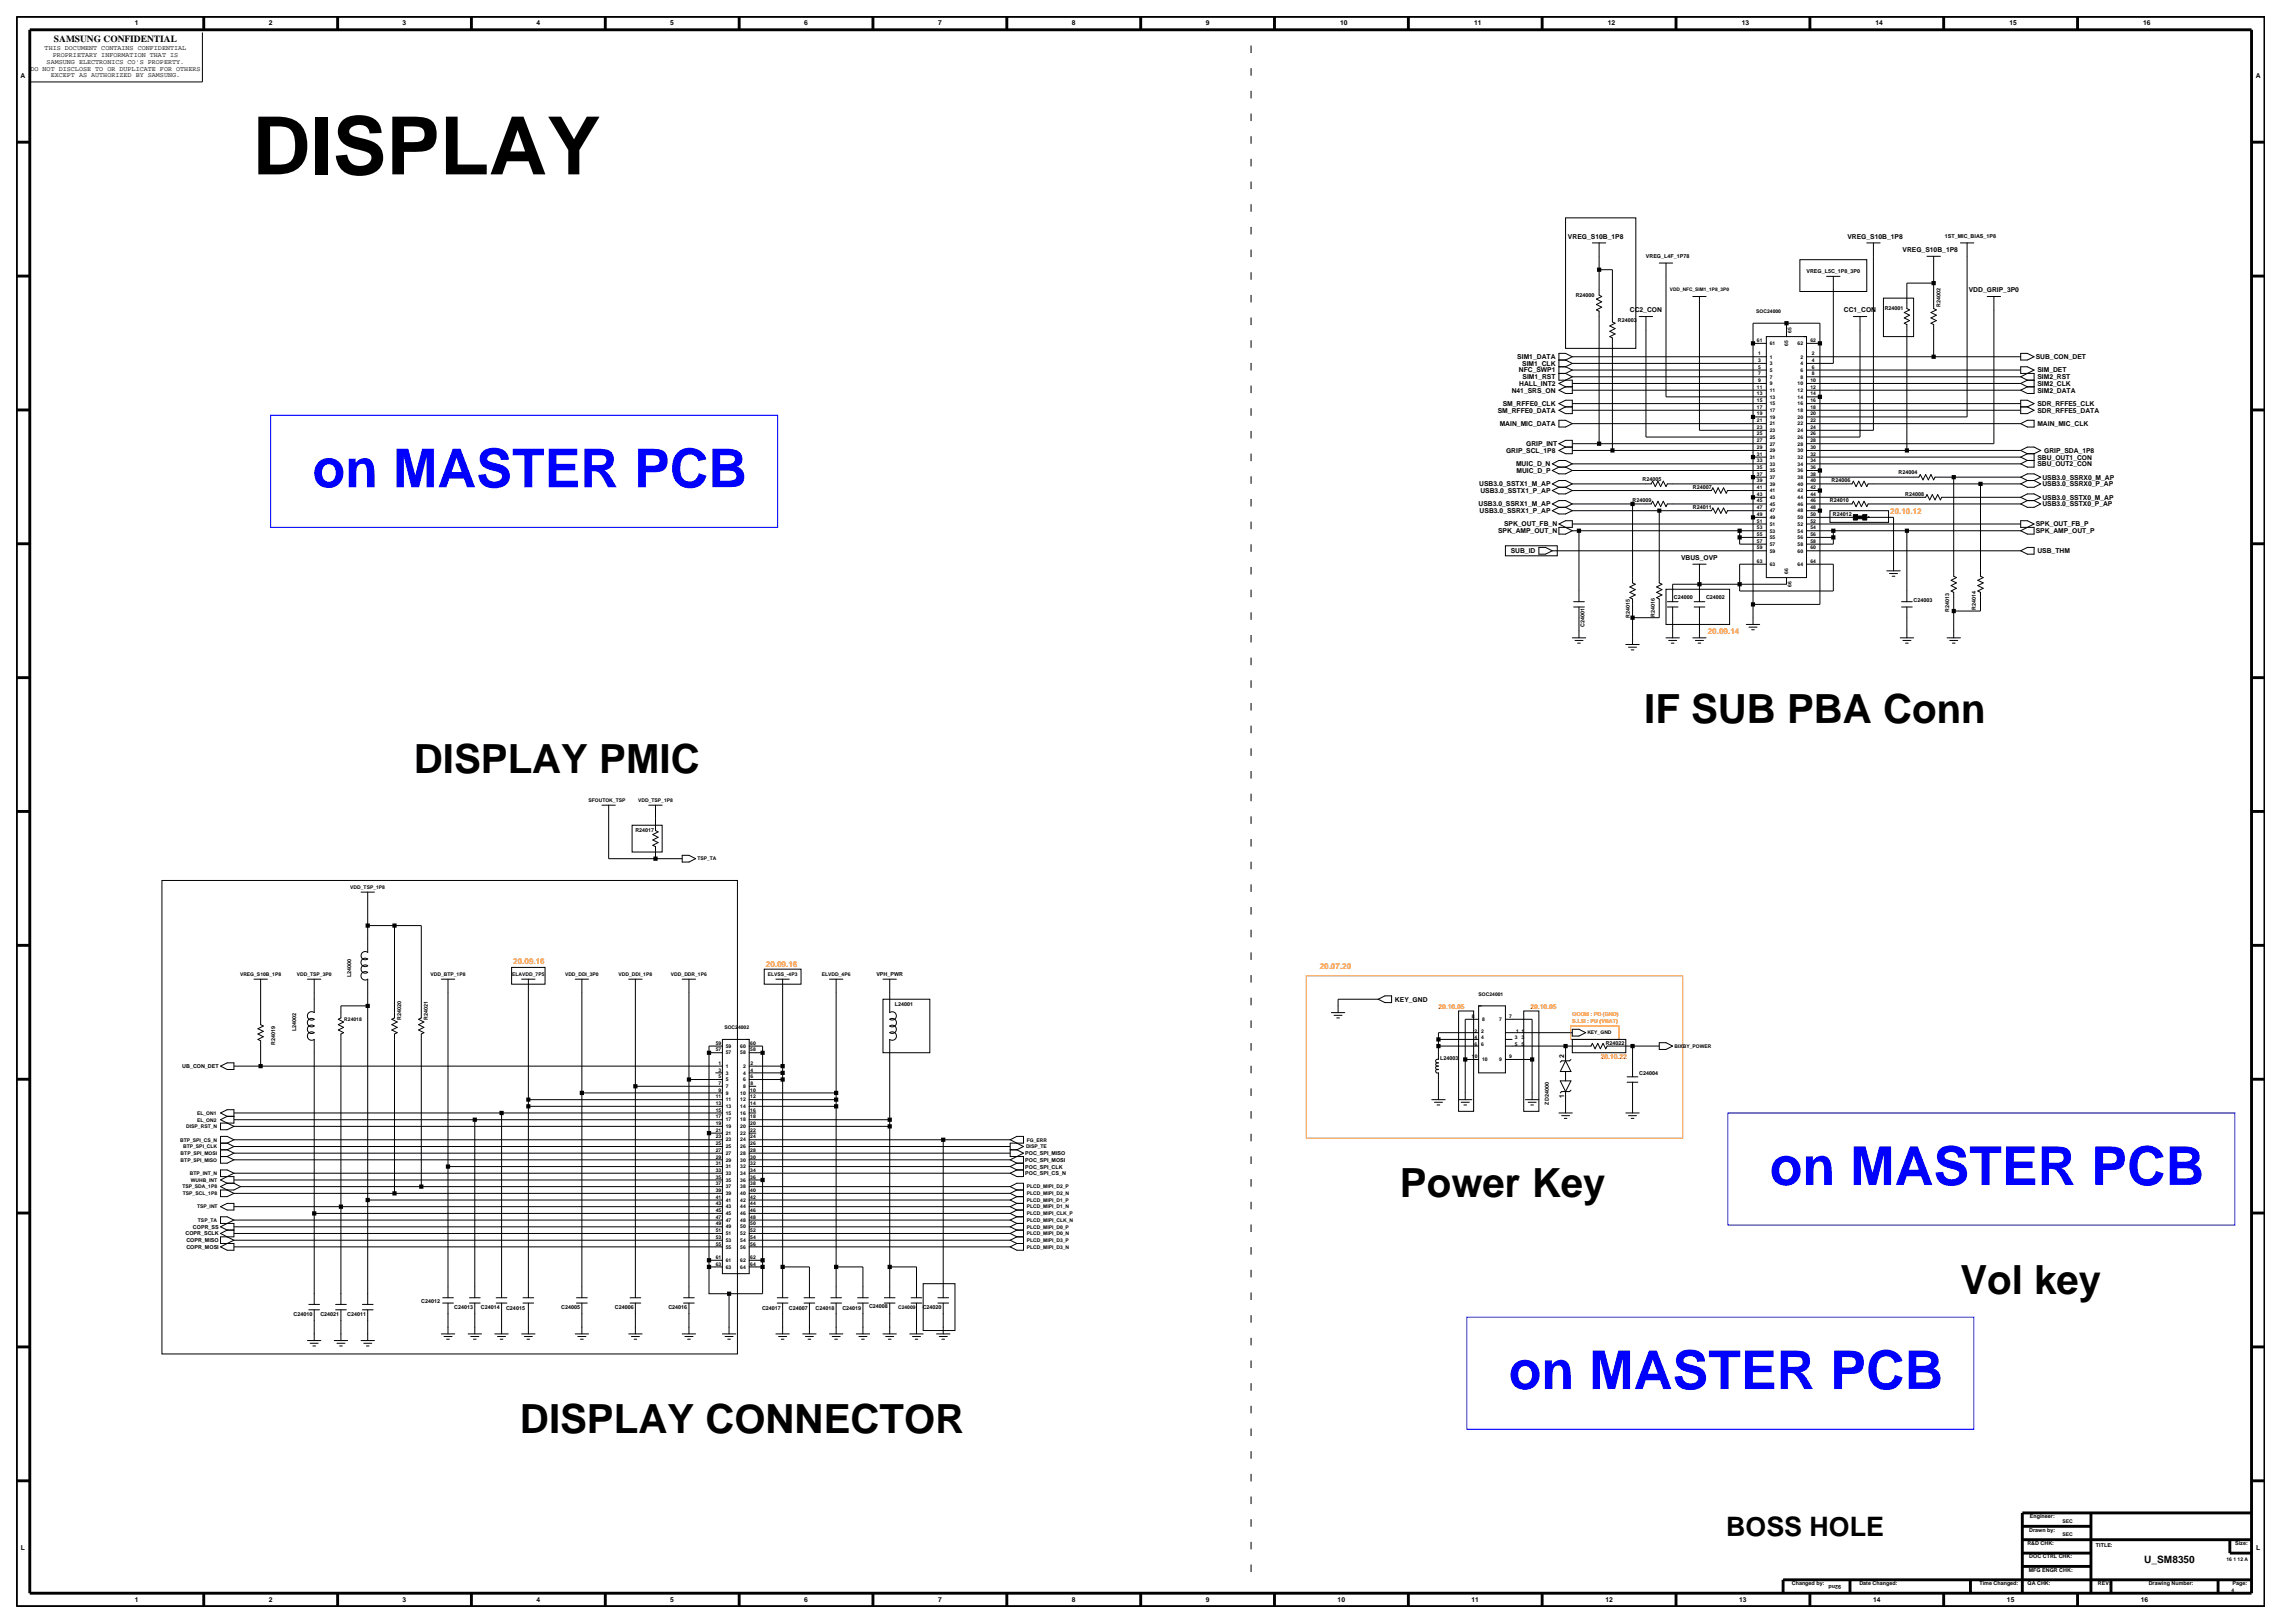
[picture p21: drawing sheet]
<svg xmlns="http://www.w3.org/2000/svg" width="420mm" height="297mm" viewBox="0 0 420 297" stroke-linecap="round" stroke-linejoin="round" font-family="sans-serif">
<defs><g id="words">
<text font-size="14.7" x="46.2" y="31.9">DISPLAY</text>
<g font-size="9.8" fill="#00f">
<text x="57.2" y="89.2">on MASTER PCB</text>
<text x="323.9" y="216.8">on MASTER PCB</text>
<text x="276.1" y="254.2">on MASTER PCB</text>
</g>
<g font-size="7.4">
<text x="300.9" y="132.3">IF SUB PBA Conn</text>
<text x="75.7" y="141.4">DISPLAY PMIC</text>
<text x="256.2" y="219">Power Key</text>
<text x="358.8" y="236.7">Vol key</text>
<text x="95.2" y="262.1">DISPLAY CONNECTOR</text>
</g>
<text font-size="4.9" x="315.9" y="281.1">BOSS HOLE</text>
<text font-size="1.9" x="392.4" y="286.1">U_SM8350</text>
<text font-size="1.7" x="9.9" y="7.7">SAMSUNG CONFIDENTIAL</text>
<g font-size="1.5" fill="#ff7f00">
<text x="345.9" y="94.1">20.10.12</text>
<text x="312.5" y="116.1">20.09.14</text>
<text x="93.9" y="176.4">20.09.16</text>
<text x="140.2" y="177">20.09.16</text>
<text x="241.5" y="177.3">20.07.20</text>
</g>
<g font-size="1.2">
<text x="24.7" y="4.7">1</text>
<text x="49.2" y="4.7">2</text>
<text x="73.7" y="4.7">3</text>
<text x="98.2" y="4.7">4</text>
<text x="122.7" y="4.7">5</text>
<text x="147.2" y="4.7">6</text>
<text x="171.7" y="4.7">7</text>
<text x="196.2" y="4.7">8</text>
<text x="220.7" y="4.7">9</text>
<text x="245.3" y="4.7">10</text>
<text x="269.8" y="4.7">11</text>
<text x="294.3" y="4.7">12</text>
<text x="318.7" y="4.7">13</text>
<text x="343.2" y="4.7">14</text>
<text x="367.7" y="4.7">15</text>
<text x="392.2" y="4.7">16</text>
<text x="8.2" y="9.2">THIS DOCUMENT CONTAINS CONFIDENTIAL</text>
<text x="8.5" y="11.7">SAMSUNG ELECTRONICS CO'S PROPERTY.</text>
<text x="9.6" y="10.5">PROPRIETARY INFORMATION THAT IS</text>
<text x="3.8" y="14.2">A</text>
<text x="5.6" y="12.9">DO NOT DISCLOSE TO OR DUPLICATE FOR OTHERS</text>
<text x="9.3" y="14.1">EXCEPT AS AUTHORIZED BY SAMSUNG.</text>
<text x="412.8" y="14.2">A</text>
<text x="287" y="43.7">VREG_S10B_1P8</text>
<text x="338.1" y="43.7">VREG_S10B_1P8</text>
<text x="348.2" y="46.1">VREG_S10B_1P8</text>
<text x="360.3" y="53.5">VDD_GRIP_3P0</text>
<text x="298.3" y="57.2">CC2_CON</text>
<text x="337.4" y="57.2">CC1_CON</text>
<text x="277.7" y="65.7">SIM1_DATA</text>
<text x="372.6" y="65.7">SUB_CON_DET</text>
<text x="276.6" y="71.8">N41_SRS_ON</text>
<text x="278" y="68.2">NFC_SWP1</text>
<text x="278" y="70.6">HALL_INT2</text>
<text x="278.6" y="66.9">SIM1_CLK</text>
<text x="278.6" y="69.4">SIM1_RST</text>
<text x="372.9" y="68.2">SIM_DET</text>
<text x="372.9" y="71.8">SIM2_DATA</text>
<text x="372.9" y="69.4">SIM2_RST</text>
<text x="372.9" y="70.6">SIM2_CLK</text>
<text x="274.1" y="75.5">SM_RFFE0_DATA</text>
<text x="274.5" y="78">MAIN_MIC_DATA</text>
<text x="275" y="74.3">SM_RFFE0_CLK</text>
<text x="372.9" y="74.3">SDR_RFFE5_CLK</text>
<text x="372.9" y="75.5">SDR_RFFE5_DATA</text>
<text x="372.9" y="78">MAIN_MIC_CLK</text>
<text x="275.6" y="82.9">GRIP_SCL_1P8</text>
<text x="279.3" y="81.6">GRIP_INT</text>
<text x="374.1" y="82.9">GRIP_SDA_1P8</text>
<text x="270.7" y="89">USB3.0_SSTX1_M_AP</text>
<text x="277.4" y="85.3">MUIC_D_N</text>
<text x="277.5" y="86.5">MUIC_D_P</text>
<text x="372.9" y="84.1">SBU_OUT1_CON</text>
<text x="372.9" y="85.3">SBU_OUT2_CON</text>
<text x="373.8" y="89">USB3.0_SSRX0_P_AP</text>
<text x="373.8" y="87.8">USB3.0_SSRX0_M_AP</text>
<text x="270.6" y="92.7">USB3.0_SSRX1_M_AP</text>
<text x="270.8" y="93.9">USB3.0_SSRX1_P_AP</text>
<text x="270.9" y="90.2">USB3.0_SSTX1_P_AP</text>
<text x="373.8" y="91.4">USB3.0_SSTX0_M_AP</text>
<text x="373.8" y="92.7">USB3.0_SSTX0_P_AP</text>
<text x="274.2" y="97.6">SPK_AMP_OUT_N</text>
<text x="275.2" y="96.3">SPK_OUT_FB_N</text>
<text x="276.5" y="101.2">SUB_ID</text>
<text x="372.6" y="97.6">SPK_AMP_OUT_P</text>
<text x="372.6" y="96.3">SPK_OUT_FB_P</text>
<text x="372.9" y="101.2">USB_THM</text>
<text x="307.6" y="102.5">VBUS_OVP</text>
<text x="255.3" y="183.3">KEY_GND</text>
<text x="286.3" y="193.6" transform="rotate(-90 286.3 193.6)">2</text>
<text x="286.3" y="201" transform="rotate(-90 286.3 201)">1</text>
<text x="3.8" y="283.7">L</text>
<text x="412.9" y="283.7">L</text>
<text x="24.7" y="293.2">1</text>
<text x="49.2" y="293.2">2</text>
<text x="73.7" y="293.2">3</text>
<text x="98.2" y="293.2">4</text>
<text x="122.7" y="293.2">5</text>
<text x="147.2" y="293.2">6</text>
<text x="171.7" y="293.2">7</text>
<text x="196.2" y="293.2">8</text>
<text x="220.7" y="293.2">9</text>
<text x="244.8" y="293.2">10</text>
<text x="269.3" y="293.2">11</text>
<text x="293.8" y="293.2">12</text>
<text x="318.3" y="293.2">13</text>
<text x="342.8" y="293.2">14</text>
<text x="367.3" y="293.2">15</text>
<text x="391.8" y="293.2">16</text>
</g>
<g font-size="1.2" fill="#f00">
<text x="263.2" y="184.7">20.10.05</text>
<text x="280.1" y="184.7">20.10.05</text>
<text x="292.9" y="193.9">20.10.22</text>
</g>
<g font-size="1">
<text x="301.2" y="47.3">VREG_L4F_1P78</text>
<text x="355.9" y="43.6">1ST_MIC_BIAS_1P8</text>
<text x="330.6" y="50">VREG_L5C_1P8_3P0</text>
<text x="288.4" y="54.3">R24000</text>
<text x="296.1" y="59">R24003</text>
<text x="344.9" y="56.8">R24001</text>
<text x="355.1" y="56.1" transform="rotate(-90 355.1 56.1)">R24002</text>
<text x="300.6" y="87.9">R24005</text>
<text x="309.8" y="89.5">R24007</text>
<text x="335.2" y="88.2">R24006</text>
<text x="347.5" y="86.7">R24004</text>
<text x="298.8" y="91.9">R24009</text>
<text x="309.8" y="93.1">R24011</text>
<text x="334.9" y="91.9">R24010</text>
<text x="335.4" y="94.4">R24012</text>
<text x="348.7" y="90.7">R24008</text>
<text x="298.2" y="113.1" transform="rotate(-90 298.2 113.1)">R24015</text>
<text x="302.8" y="112.8" transform="rotate(-90 302.8 112.8)">R24016</text>
<text x="306.3" y="109.7">C24000</text>
<text x="312.2" y="109.7">C24002</text>
<text x="350.2" y="110.1">C24003</text>
<text x="356.7" y="111.9" transform="rotate(-90 356.7 111.9)">R24013</text>
<text x="361.6" y="111.6" transform="rotate(-90 361.6 111.6)">R24014</text>
<text x="290" y="114.7" transform="rotate(-90 290 114.7)">C24001</text>
<text x="116.3" y="152.2">R24017</text>
<text x="64.3" y="178.9" transform="rotate(-90 64.3 178.9)">L24000</text>
<text x="160.4" y="178.6">VPH_PWR</text>
<text x="163.7" y="184.1">L24001</text>
<text x="50.4" y="191.2" transform="rotate(-90 50.4 191.2)">R24019</text>
<text x="54.2" y="188.7" transform="rotate(-90 54.2 188.7)">L24002</text>
<text x="73.4" y="186.6" transform="rotate(-90 73.4 186.6)">R24020</text>
<text x="78.3" y="186.6" transform="rotate(-90 78.3 186.6)">R24021</text>
<text x="293.9" y="191.2">R24022</text>
<text x="33.3" y="195.4">UB_CON_DET</text>
<text x="263.6" y="193.9">L24003</text>
<text x="300" y="196.6">C24004</text>
<text x="283.5" y="202.1" transform="rotate(-90 283.5 202.1)">ZD24000</text>
<text x="187.6" y="215">POC_SPI_CS_N</text>
<text x="187.6" y="213.8">POC_SPI_CLK</text>
<text x="187.6" y="212.6">POC_SPI_MOSI</text>
<text x="187.6" y="211.4">POC_SPI_MISO</text>
<text x="33.9" y="226.1">COPR_SCLK</text>
<text x="34.1" y="227.3">COPR_MISO</text>
<text x="35.3" y="224.8">COPR_SS</text>
<text x="34.1" y="228.5">COPR_MOSI</text>
<text x="77.1" y="238.4">C24012</text>
<text x="83.1" y="239.6">C24013</text>
<text x="88" y="239.6">C24014</text>
<text x="92.6" y="239.8">C24015</text>
<text x="102.7" y="239.6">C24005</text>
<text x="112.5" y="239.6">C24006</text>
<text x="122.3" y="239.6">C24016</text>
<text x="139.5" y="239.8">C24017</text>
<text x="144.4" y="239.8">C24007</text>
<text x="149.3" y="239.8">C24018</text>
<text x="154.2" y="239.8">C24019</text>
<text x="159" y="239.3">C24008</text>
<text x="168.9" y="239.6">C24020</text>
<text x="53.7" y="240.8">C24010</text>
<text x="58.6" y="240.8">C24021</text>
<text x="63.5" y="240.8">C24011</text>
<text x="371.4" y="280.2">Drawn by:</text>
<text x="371.5" y="277.8">Engineer:</text>
<text x="371" y="282.7">R&amp;D CHK:</text>
<text x="371.3" y="287.6">MFG ENGR CHK:</text>
<text x="371.4" y="285.2">DOC CTRL CHK:</text>
<text x="383.6" y="283">TITLE:</text>
<text x="409.1" y="282.7">Size:</text>
<text x="327.9" y="290.1">Changed by:</text>
<text x="337" y="290" transform="rotate(-180 337 290)">92nd</text>
<text x="340.3" y="290.1">Date Changed:</text>
<text x="362.2" y="290.1">Time Changed:</text>
<text x="371.1" y="290.1">QA CHK:</text>
<text x="383.9" y="290.1">REV:</text>
<text x="393.2" y="290.1">Drawing Number:</text>
<text x="408.6" y="290.1">Page:</text>
</g>
<g font-size="1" fill="#f00">
<text x="287.7" y="185.9">QCOM : PD (GND)</text>
<text x="287.7" y="187.1">S.LSI : PU (VBAT)</text>
</g>
<g font-size=".9">
<text x="305.6" y="53.3">VDD_NFC_SIM1_1P8_3P0</text>
<text x="321.4" y="57.3">SOC24000</text>
<text x="321.5" y="62.5">61</text>
<text x="321.8" y="65">1</text>
<text x="323.9" y="63.2">61</text>
<text x="323.9" y="65.6">1</text>
<text x="327.3" y="63.2" transform="rotate(-90 327.3 63.2)">65</text>
<text x="327.9" y="60.9" transform="rotate(-90 327.9 60.9)">65</text>
<text x="329" y="63.2">62</text>
<text x="329.5" y="65.6">2</text>
<text x="331.3" y="62.5">62</text>
<text x="331.6" y="65">2</text>
<text x="321.5" y="71.1">11</text>
<text x="321.8" y="68.7">7</text>
<text x="321.8" y="69.9">9</text>
<text x="321.8" y="67.4">5</text>
<text x="321.8" y="66.2">3</text>
<text x="323.9" y="69.3">7</text>
<text x="323.9" y="70.5">9</text>
<text x="323.9" y="68">5</text>
<text x="323.9" y="66.8">3</text>
<text x="323.9" y="71.7">11</text>
<text x="329" y="70.5">10</text>
<text x="329" y="71.7">12</text>
<text x="329.5" y="69.3">8</text>
<text x="329.5" y="68">6</text>
<text x="329.5" y="66.8">4</text>
<text x="331.3" y="69.9">10</text>
<text x="331.3" y="71.1">12</text>
<text x="331.6" y="68.7">8</text>
<text x="331.6" y="67.4">6</text>
<text x="331.6" y="66.2">4</text>
<text x="321.5" y="77.2">21</text>
<text x="321.5" y="72.3">13</text>
<text x="321.5" y="73.6">15</text>
<text x="321.5" y="74.8">17</text>
<text x="321.5" y="76">19</text>
<text x="323.9" y="77.9">21</text>
<text x="323.9" y="72.9">13</text>
<text x="323.9" y="74.2">15</text>
<text x="323.9" y="75.4">17</text>
<text x="323.9" y="76.6">19</text>
<text x="329" y="76.6">20</text>
<text x="329" y="77.9">22</text>
<text x="329" y="72.9">14</text>
<text x="329" y="74.2">16</text>
<text x="329" y="75.4">18</text>
<text x="331.3" y="76">20</text>
<text x="331.3" y="77.2">22</text>
<text x="331.3" y="72.3">14</text>
<text x="331.3" y="73.6">16</text>
<text x="331.3" y="74.8">18</text>
<text x="321.5" y="82.1">29</text>
<text x="321.5" y="83.4">31</text>
<text x="321.5" y="78.5">23</text>
<text x="321.5" y="79.7">25</text>
<text x="321.5" y="80.9">27</text>
<text x="323.9" y="82.8">29</text>
<text x="323.9" y="84">31</text>
<text x="323.9" y="79.1">23</text>
<text x="323.9" y="80.3">25</text>
<text x="323.9" y="81.5">27</text>
<text x="329" y="81.5">28</text>
<text x="329" y="82.8">30</text>
<text x="329" y="84">32</text>
<text x="329" y="79.1">24</text>
<text x="329" y="80.3">26</text>
<text x="331.3" y="80.9">28</text>
<text x="331.3" y="82.1">30</text>
<text x="331.3" y="83.4">32</text>
<text x="331.3" y="78.5">24</text>
<text x="331.3" y="79.7">26</text>
<text x="321.5" y="85.8">35</text>
<text x="321.5" y="87">37</text>
<text x="321.5" y="88.3">39</text>
<text x="321.5" y="89.5">41</text>
<text x="321.5" y="84.6">33</text>
<text x="323.9" y="86.4">35</text>
<text x="323.9" y="87.6">37</text>
<text x="323.9" y="88.9">39</text>
<text x="323.9" y="85.2">33</text>
<text x="329" y="86.4">36</text>
<text x="329" y="87.6">38</text>
<text x="329" y="88.9">40</text>
<text x="329" y="85.2">34</text>
<text x="331.3" y="89.5">42</text>
<text x="331.3" y="85.8">36</text>
<text x="331.3" y="87">38</text>
<text x="331.3" y="88.3">40</text>
<text x="331.3" y="84.6">34</text>
<text x="321.5" y="95.6">51</text>
<text x="321.5" y="90.7">43</text>
<text x="321.5" y="91.9">45</text>
<text x="321.5" y="93.2">47</text>
<text x="321.5" y="94.4">49</text>
<text x="323.9" y="91.3">43</text>
<text x="323.9" y="92.5">45</text>
<text x="323.9" y="93.8">47</text>
<text x="323.9" y="95">49</text>
<text x="323.9" y="90.1">41</text>
<text x="329" y="95">50</text>
<text x="329" y="90.1">42</text>
<text x="329" y="91.3">44</text>
<text x="329" y="92.5">46</text>
<text x="329" y="93.8">48</text>
<text x="331.3" y="94.4">50</text>
<text x="331.3" y="95.6">52</text>
<text x="331.3" y="90.7">44</text>
<text x="331.3" y="91.9">46</text>
<text x="331.3" y="93.2">48</text>
<text x="321.5" y="99.3">57</text>
<text x="321.5" y="100.5">59</text>
<text x="321.5" y="96.8">53</text>
<text x="321.5" y="98.1">55</text>
<text x="323.9" y="99.9">57</text>
<text x="323.9" y="101.1">59</text>
<text x="323.9" y="96.2">51</text>
<text x="323.9" y="97.4">53</text>
<text x="323.9" y="98.7">55</text>
<text x="329" y="99.9">58</text>
<text x="329" y="101.1">60</text>
<text x="329" y="96.2">52</text>
<text x="329" y="97.4">54</text>
<text x="329" y="98.7">56</text>
<text x="331.3" y="99.3">58</text>
<text x="331.3" y="100.5">60</text>
<text x="331.3" y="96.8">54</text>
<text x="331.3" y="98.1">56</text>
<text x="321.5" y="103">63</text>
<text x="323.9" y="103.6">63</text>
<text x="327.3" y="105.1" transform="rotate(-90 327.3 105.1)">66</text>
<text x="327.9" y="107.4" transform="rotate(-90 327.9 107.4)">66</text>
<text x="329" y="103.6">64</text>
<text x="331.3" y="103">64</text>
<text x="107.7" y="146.7">SFOUTOK_TSP</text>
<text x="116.8" y="146.7">VDD_TSP_1P8</text>
<text x="127.6" y="157.5">TSP_TA</text>
<text x="64.1" y="162.7">VDD_TSP_1P8</text>
<text x="43.9" y="178.6">VREG_S10B_1P8</text>
<text x="54.3" y="178.6">VDD_TSP_3P0</text>
<text x="78.8" y="178.6">VDD_BTP_1P8</text>
<text x="93.7" y="178.6">ELAVDD_7P5</text>
<text x="103.4" y="178.6">VDD_DDI_3P0</text>
<text x="113.2" y="178.6">VDD_DDI_1P8</text>
<text x="122.8" y="178.6">VDD_DDR_1P6</text>
<text x="140.5" y="178.6">ELVSS_-4P3</text>
<text x="150.4" y="178.6">ELVDD_4P6</text>
<text x="270.6" y="182.2">SOC24001</text>
<text x="63" y="186.9">R24018</text>
<text x="131" y="191.2">59</text>
<text x="132.6" y="188.3">SOC24002</text>
<text x="132.8" y="191.7">59</text>
<text x="135.5" y="191.7">60</text>
<text x="137.3" y="191.2">60</text>
<text x="269.4" y="186.3">8</text>
<text x="269.9" y="189">2</text>
<text x="269.9" y="190.2">4</text>
<text x="269.9" y="191.4">6</text>
<text x="271.1" y="189">2</text>
<text x="271.1" y="190.2">4</text>
<text x="271.1" y="191.4">6</text>
<text x="271.2" y="186.8">8</text>
<text x="274.4" y="186.8">7</text>
<text x="276.2" y="186.3">7</text>
<text x="277.2" y="190.2">3</text>
<text x="277.2" y="191.4">5</text>
<text x="277.5" y="189">1</text>
<text x="278.4" y="190.2">3</text>
<text x="278.4" y="191.4">5</text>
<text x="278.4" y="189">1</text>
<text x="290.5" y="189.3">KEY_GND</text>
<text x="306.4" y="191.7">BIXBY_POWER</text>
<text x="131" y="192.4">57</text>
<text x="131.5" y="197.3">5</text>
<text x="131.5" y="196.1">3</text>
<text x="131.5" y="194.8">1</text>
<text x="132.8" y="193">57</text>
<text x="132.8" y="197.9">5</text>
<text x="132.8" y="196.6">3</text>
<text x="132.8" y="195.4">1</text>
<text x="135.5" y="193">58</text>
<text x="136" y="197.9">6</text>
<text x="136" y="196.6">4</text>
<text x="136" y="195.4">2</text>
<text x="137.3" y="192.4">58</text>
<text x="137.3" y="197.3">6</text>
<text x="137.3" y="196.1">4</text>
<text x="137.3" y="194.8">2</text>
<text x="269.4" y="193.6">10</text>
<text x="271.2" y="194.2">10</text>
<text x="274.4" y="194.2">9</text>
<text x="276.2" y="193.6">9</text>
<text x="36.1" y="204">EL_ON1</text>
<text x="131" y="201">11</text>
<text x="131" y="202.2">13</text>
<text x="131" y="203.4">15</text>
<text x="131.5" y="199.7">9</text>
<text x="131.5" y="198.5">7</text>
<text x="132.8" y="200.3">9</text>
<text x="132.8" y="199.1">7</text>
<text x="132.8" y="201.5">11</text>
<text x="132.8" y="202.7">13</text>
<text x="132.8" y="204">15</text>
<text x="135.5" y="204">16</text>
<text x="135.5" y="200.3">10</text>
<text x="135.5" y="201.5">12</text>
<text x="135.5" y="202.7">14</text>
<text x="136" y="199.1">8</text>
<text x="137.3" y="203.4">16</text>
<text x="137.3" y="199.7">10</text>
<text x="137.3" y="201">12</text>
<text x="137.3" y="202.2">14</text>
<text x="137.3" y="198.5">8</text>
<text x="33" y="208.9">BTP_SPI_CS_N</text>
<text x="34.1" y="206.4">DISP_RST_N</text>
<text x="36.1" y="205.2">EL_ON2</text>
<text x="131" y="208.3">23</text>
<text x="131" y="209.5">25</text>
<text x="131" y="204.6">17</text>
<text x="131" y="205.9">19</text>
<text x="131" y="207.1">21</text>
<text x="132.8" y="208.9">23</text>
<text x="132.8" y="205.2">17</text>
<text x="132.8" y="206.4">19</text>
<text x="132.8" y="207.6">21</text>
<text x="135.5" y="208.9">24</text>
<text x="135.5" y="205.2">18</text>
<text x="135.5" y="206.4">20</text>
<text x="135.5" y="207.6">22</text>
<text x="137.3" y="208.3">24</text>
<text x="137.3" y="209.5">26</text>
<text x="137.3" y="204.6">18</text>
<text x="137.3" y="205.9">20</text>
<text x="137.3" y="207.1">22</text>
<text x="187.9" y="208.9">FG_ERR</text>
<text x="33.1" y="211.3">BTP_SPI_MOSI</text>
<text x="33.1" y="212.6">BTP_SPI_MISO</text>
<text x="33.5" y="210.1">BTP_SPI_CLK</text>
<text x="34.7" y="215">BTP_INT_N</text>
<text x="131" y="213.2">31</text>
<text x="131" y="214.4">33</text>
<text x="131" y="215.7">35</text>
<text x="131" y="210.8">27</text>
<text x="131" y="212">29</text>
<text x="132.8" y="213.8">31</text>
<text x="132.8" y="215">33</text>
<text x="132.8" y="210.1">25</text>
<text x="132.8" y="211.3">27</text>
<text x="132.8" y="212.5">29</text>
<text x="135.5" y="212.5">30</text>
<text x="135.5" y="213.8">32</text>
<text x="135.5" y="215">34</text>
<text x="135.5" y="210.1">26</text>
<text x="135.5" y="211.3">28</text>
<text x="137.3" y="212">30</text>
<text x="137.3" y="213.2">32</text>
<text x="137.3" y="214.4">34</text>
<text x="137.3" y="215.7">36</text>
<text x="137.3" y="210.8">28</text>
<text x="187.8" y="210.1">DISP_TE</text>
<text x="33.4" y="217.5">TSP_SDA_1P8</text>
<text x="33.5" y="218.7">TSP_SCL_1P8</text>
<text x="34.9" y="216.2">WUHB_INT</text>
<text x="36.1" y="221.1">TSP_INT</text>
<text x="131" y="221.8">45</text>
<text x="131" y="218.1">39</text>
<text x="131" y="219.3">41</text>
<text x="131" y="220.6">43</text>
<text x="131" y="216.9">37</text>
<text x="132.8" y="218.7">39</text>
<text x="132.8" y="219.9">41</text>
<text x="132.8" y="221.1">43</text>
<text x="132.8" y="216.2">35</text>
<text x="132.8" y="217.4">37</text>
<text x="135.5" y="217.4">38</text>
<text x="135.5" y="218.7">40</text>
<text x="135.5" y="219.9">42</text>
<text x="135.5" y="221.1">44</text>
<text x="135.5" y="216.2">36</text>
<text x="137.3" y="221.8">46</text>
<text x="137.3" y="216.9">38</text>
<text x="137.3" y="218.1">40</text>
<text x="137.3" y="219.3">42</text>
<text x="137.3" y="220.6">44</text>
<text x="187.9" y="218.7">PLCD_MIPI_D2_N</text>
<text x="187.9" y="217.5">PLCD_MIPI_D2_P</text>
<text x="187.9" y="221.1">PLCD_MIPI_D1_N</text>
<text x="187.9" y="219.9">PLCD_MIPI_D1_P</text>
<text x="36.2" y="223.6">TSP_TA</text>
<text x="131" y="226.7">53</text>
<text x="131" y="227.9">55</text>
<text x="131" y="223">47</text>
<text x="131" y="224.2">49</text>
<text x="131" y="225.5">51</text>
<text x="132.8" y="227.2">53</text>
<text x="132.8" y="222.3">45</text>
<text x="132.8" y="223.6">47</text>
<text x="132.8" y="224.8">49</text>
<text x="132.8" y="226">51</text>
<text x="135.5" y="226">52</text>
<text x="135.5" y="227.2">54</text>
<text x="135.5" y="222.3">46</text>
<text x="135.5" y="223.6">48</text>
<text x="135.5" y="224.8">50</text>
<text x="137.3" y="225.5">52</text>
<text x="137.3" y="226.7">54</text>
<text x="137.3" y="227.9">56</text>
<text x="137.3" y="223">48</text>
<text x="137.3" y="224.2">50</text>
<text x="187.9" y="223.6">PLCD_MIPI_CLK_N</text>
<text x="187.9" y="222.4">PLCD_MIPI_CLK_P</text>
<text x="187.9" y="224.8">PLCD_MIPI_D0_P</text>
<text x="187.9" y="227.3">PLCD_MIPI_D3_P</text>
<text x="187.9" y="226">PLCD_MIPI_D0_N</text>
<text x="131" y="230.4">61</text>
<text x="131" y="231.6">63</text>
<text x="132.8" y="230.9">61</text>
<text x="132.8" y="232.1">63</text>
<text x="132.8" y="228.5">55</text>
<text x="135.5" y="230.9">62</text>
<text x="135.5" y="232.1">64</text>
<text x="135.5" y="228.5">56</text>
<text x="137.3" y="230.4">62</text>
<text x="137.3" y="231.6">64</text>
<text x="187.9" y="228.5">PLCD_MIPI_D3_N</text>
<text x="164.4" y="239.5">C24009</text>
<text x="377.5" y="278.7">SEC</text>
<text x="377.5" y="281.1">SEC</text>
<text x="407.5" y="285.7">16 1 12 A</text>
<text x="408.4" y="291.2">4</text>
</g>
</g></defs>
<!-- layer: MFD Layer /idea/tmp/Extended-Print.jhun.choi.sheet4.27.mfd -->
<g fill="none" stroke="#000" stroke-width=".18">
<path d="M37 5.9v9.1h-31.5M286.5 39.9h12.9v23.8h-12.9zM291.4 44.4h2.5M292.6 44.4v9.6l.5 .3-.9 .4 .9 .5-.9 .5 .9 .5-.9 .5 .4 .2v24.3M292.6 49.4h2.5v9.5l.5 .2-1 .5 1 .5-1 .5 1 .5-1 .5 .5 .2v20.6M300 57.9h2.4M301.2 57.9v22.1h22.1M303.7 48.1h2.4M304.9 48.1v24.5h18.4M309.8 54.3h2.4M311 54.3v24.4h12.3M326.9 59.1v2.5"/>
<path d="M329.4 47.5h12.2v5.8h-12.2zM334.3 50.6h2.4M335.5 50.6v15.9h-4.9M339.2 57.9h2.4M340.4 57.9v22.1h-9.8M341.6 44.4h2.5M342.8 44.4v34.3h-12.2M344.7 54.6h5.5v7h-5.5zM352.7 46.9h2.4M353.9 46.9v9.6l.5 .2-1 .5 1 .5-1 .5 1 .5-1 .4 .5 .3v5.9M353.9 51.8h-4.9v4.7l.5 .2-1 .5 1 .5-1 .5 1 .5-1 .4 .5 .3v23M358.8 44.4h2.4"/>
<path d="M360 44.4v31.9h-29.4M363.7 54.3h2.4M364.9 54.3v26.9h-34.3M285.3 73.9l1.2-.7h1.2v2.5h-1.2l-1.2-.6 1.2-.6zM285.3 76.9h1.2l1.2 .6-1.2 .6h-1.2zM285.3 68.3h1.2M285.3 65.9h1.2M285.3 67.1h1.2M286.5 68.3l1.2 .7M286.5 70.8h1.2M286.5 65.9l1.2 .6M286.5 74.5h1.2"/>
<path d="M286.5 67.1l1.2 .6M287.7 65.3l-1.2-.6h-1.2v4.9h2.4v2.4h-1.2l-1.2-.6 1.2-.6M287.7 69l-2.4 1.2 1.2 .6M287.7 65.3l-1.2 .6M287.7 66.5l-1.2 .6M287.7 67.7l-1.2 .6M287.7 65.3h35.6M287.7 66.5h35.6M287.7 67.7h35.6M287.7 69h35.6M287.7 70.2h35.6M287.7 71.4h35.6"/>
<path d="M287.7 73.9h35.6M287.7 75.1h35.6M287.7 77.5h35.6M320.8 76.3h2.5M320.8 62.8h2.5M323.3 61.6h7.3v44.1h-7.3zM330.6 65.3h39.2M330.6 67.7h39.2M330.6 69h39.2M330.6 70.2h39.2M330.6 71.4h39.2M330.6 72.6h2.5"/>
<path d="M330.6 73.9h39.2M330.6 75.1h39.2M330.6 77.5h39.2M330.6 62.8h2.5M369.8 69l2.5-1.3-1.3-.6h-1.2v1.2h2.5v3.7h-1.3l-1.2-.6M369.8 77.5l1.2-.6h1.3v1.2h-1.3zM369.8 70.2l1.2 .6M369.8 64.7h1.2l1.3 .6-1.3 .6h-1.2zM369.8 73.2h1.2l1.3 .7-1.3 .6 1.3 .6-1.3 .6h-1.2zM369.8 74.5h1.2M369.8 69l1.2 .6M371 69.6h1.3"/>
<path d="M371 69.6l-1.2 .6M371 70.8h1.3M371 70.8l-1.2 .6M275.5 99.9h9.5v1.8h-9.5zM285.3 81.2l1.2-.6h1.2v2.4h-1.2l-1.2-.6 1.2-.6zM285.3 95.9l2.4 1.2-1.2 .6h-1.2v-1.2h2.4v-1.2h-1.2zM285.3 92.8h1.2M285.3 89.2l-1.2 .6 1.2 .6h1.2l1.2-.6M285.3 89.2h1.2M285.3 85.5h1.2M285.3 92.8l-1.2 .7 1.2 .6h1.2l1.2-.6M285.3 85.5l-1.2 .6 1.2 .6h1.2l1.2-.6"/>
<path d="M286.5 81.8h1.2M286.5 92.8l1.2 .7M286.5 89.2l1.2 .6M286.5 85.5l1.2 .6M287.7 92.2l-1.2 .6M287.7 92.2l-1.2-.6h-1.2l-1.2 .6 1.2 .6M287.7 88.5h14.5l.2-.4 .5 .9 .5-.9 .5 .9 .5-.9 .5 .9 .2-.5h18.2M287.7 88.5l-1.2-.6h-1.2l-1.2 .6 1.2 .7M287.7 88.5l-1.2 .7M287.7 92.2h14.5l.2-.5 .5 1 .5-1 .5 1 .5-1 .5 1 .2-.5h18.2M287.7 89.8h25.5l.3-.5 .5 1 .4-1 .5 1 .5-1 .5 1 .3-.5h7.1M287.7 84.9l-1.2 .6"/>
<path d="M287.7 84.9l-1.2-.6h-1.2l-1.2 .6 1.2 .6M287.7 93.5h25.5l.3-.5 .5 .9 .4-.9 .5 .9 .5-.9 .5 .9 .3-.4h7.1M287.7 81.2h35.6M287.7 82.4h35.6M287.7 84.9h35.6M287.7 86.1h35.6M287.7 95.9h35.6M287.7 97.1h35.6M289 97.1v13M298.8 92.2v14.5l.5 .2-1 .5 1 .5-1 .5 1 .5-1 .5 .5 .2v8.3M303.7 93.5v13.2l.4 .2-.9 .5 .9 .5-.9 .5 .9 .5-.9 .5 .5 .2v3.4h-4.9M318.4 98.3h4.9"/>
<path d="M318.4 97.1v2.5h4.9M320.8 94.7h2.5M320.8 91h2.5M320.8 87.3h2.5M320.8 83.6h2.5M330.6 94.7h8.6M330.6 88.5h8.3l.3-.4 .5 .9 .5-.9 .4 .9 .5-.9 .5 .9 .3-.5h27.9M330.6 92.2h8.3l.3-.5 .5 1 .5-1 .4 1 .5-1 .5 1 .3-.5h27.9M330.6 91h21.8l.3-.5 .4 1 .5-1 .5 1 .5-1 .5 1 .2-.5h14.5M330.6 89.8h2.5M330.6 87.3h20.6l.2-.5 .5 1 .5-1 .5 1 .5-1 .5 1 .2-.5h15.7M330.6 93.5h2.5"/>
<path d="M330.6 82.4h39.2M330.6 83.6h39.2M330.6 84.9h39.2M330.6 86.1h2.5M330.6 95.9h39.2M330.6 97.1h39.2M330.6 98.3h4.9M334.9 93.5h10.7v2.1h-10.7zM335.5 97.1v2.5h-4.9M341.6 94.7h.1M341.6 94.7h4.9v9.8M341.9 94.7h.1"/>
<path d="M349 97.1v13M357.5 87.3v18.1l.5 .3-.9 .5 .9 .5-.9 .5 .9 .5-.9 .4 .4 .3v8.3M362.4 88.5v16.9l.5 .3-.9 .5 .9 .5-.9 .5 .9 .5-.9 .4 .4 .3v3.4h-4.9M369.8 95.3v1.2h2.5v1.2h-1.3l-1.2-.6 2.5-1.2-1.3-.6zM369.8 82.4l1.2-.6h1.3l1.2 .6-1.2 .6M369.8 91l1.2 .6M369.8 91l1.2-.6h1.3l1.2 .6-1.2 .6M369.8 82.4l1.2 .6M369.8 87.3l1.2-.6h1.3l1.2 .6-1.2 .6M369.8 83.6l1.2 .7M369.8 87.3l1.2 .6M371 91.6h1.3"/>
<path d="M371 91.6l-1.2 .6M371 87.9h1.3M371 87.9l-1.2 .6M371 83h1.3M371 84.3h1.3M371 83l-1.2 .6M371 84.3l-1.2 .6M372.3 83v2.5h-1.3l-1.2-.6M372.3 91.6l1.2 .6-1.2 .6h-1.3l-1.2-.6M372.3 87.9l1.2 .6-1.2 .7h-1.3l-1.2-.7M281.6 100.2h1.2l1.3 .6-1.3 .6h-1.2zM284.1 100.8h39.2"/>
<path d="M287.7 116.7h2.5M288 110.1h1.9M288 111.1h1.9M288.2 117.2h1.5M288.7 117.7h.5M289 111.1v5.6M297.5 117.9h2.5M298 118.4h1.5M298.5 118.9h.5M304.9 107.8h11.6v6.5h-11.6zM304.9 116.7h2.4M305.1 110.1h2"/>
<path d="M305.1 111.1h2M305.4 117.2h1.4M305.9 117.7h.5M306.1 111.1v5.6M309.8 116.7h2.4M309.8 103.2h2.4M310 110.1h2M310 111.1h2M310.3 117.2h1.4M310.8 117.7h.5M311 103.2v6.9M311 111.1v5.6"/>
<path d="M319.6 114.3h2.4M320.1 114.8h1.4M320.6 115.2h.4M320.8 110.6h12.3v-51.5h-12.3v55.2M323.3 103.2h-4.9v4.9h17.1v-4.9h-4.9M326.9 105.7v1.2h-20.8v3.2M330.6 100.8h39.2M345.3 104.5h2.5M345.8 105h1.5M346.3 105.4h.5M347.8 116.7h2.4M348 110.1h2"/>
<path d="M348 111.1h2M348.2 117.2h1.5M348.7 117.7h.5M349 111.1v5.6M356.3 116.7h2.5M356.8 117.2h1.5M357.3 117.7h.5M369.8 100.8l1.2-.6h1.3v1.2h-1.3zM110.2 147.3h2.4M111.4 147.3v9.8h13.4M115.7 151h5.5v4.9h-5.5zM118.7 147.3h2.5"/>
<path d="M120 147.3v4.7l.4 .2-.9 .5 .9 .5-.9 .5 .9 .5-.9 .5 .5 .2v2.2M124.8 156.5h1.3l1.2 .6-1.2 .6h-1.3zM29.6 161.1h105.4v86.7h-105.4zM46.5 179.2h2.4M47.7 179.2v8.3l.5 .2-1 .5 1 .5-1 .5 1 .5-1 .5 .5 .2v4.7M56.3 179.2h2.4M57.5 179.2v6.1a.78 .78 0 0 0-1 .1 .78 .78 0 0 0 0 1 .78 .78 0 0 0 1 .1 .78 .78 0 0 0-1 .1 .78 .78 0 0 0 0 1.1 .78 .78 0 0 0 1 0M66.1 163.2h2.4M67.3 163.2v11.1a.76 .76 0 0 0-1 .1 .76 .76 0 0 0 0 1 .76 .76 0 0 0 1 .1 .77 .77 0 0 0-1 .1 .77 .77 0 0 0 0 1 .77 .77 0 0 0 1 .1 .76 .76 0 0 0-1 .1 .76 .76 0 0 0 0 1 .76 .76 0 0 0 1 .1 .77 .77 0 0 0-1 .1 .77 .77 0 0 0 0 1.1 .77 .77 0 0 0 1 .1v59.5M67.3 169.4h9.8v16.9l-.5 .2 1 .5-1 .5 1 .5-1 .5 1 .5-.5 .2v27.9M72.2 169.4v16.9l-.5 .2 1 .5-1 .5 1 .5-1 .5 1 .5-.5 .2v29.2M80.8 179.2h2.4"/>
<path d="M82 179.2v58.3M93.6 177h6.1v3.1h-6.1zM95.5 179.2h2.4M96.7 179.2v58.3M105.3 179.2h2.4M106.5 179.2v58.3M115.1 179.2h2.4M116.3 179.2v58.3M124.8 179.2h2.5M126.1 179.2v58.3M139.9 177.3h6.7v2.8h-6.7zM142 179.2h2.4"/>
<path d="M143.2 179.2v58.3M151.8 179.2h2.5M153 179.2v58.3M161.6 179.2h2.4M162.8 179.2v6.1a.76 .76 0 0 1 1 .1 .76 .76 0 0 1 0 1 .76 .76 0 0 1-1 .1M40.4 195.1l1.2-.6h1.2v1.2h-1.2zM42.8 195.1h89.4M57.5 187.7a.78 .78 0 0 0-1 .1 .78 .78 0 0 0 0 1.1 .78 .78 0 0 0 1 .1 .78 .78 0 0 0-1 .1 .78 .78 0 0 0 0 1 .78 .78 0 0 0 1 .1v48.5M67.3 184.1h-4.9v2.2l-.5 .2 1 .5-1 .5 1 .5-1 .5 1 .5-.5 .2v49.5M106.5 200h25.7M116.3 198.8h15.9M126.1 197.5h6.1"/>
<path d="M129.8 192.6h2.4M131 196.3h1.2M132.2 190.2h4.9v42.9h-4.9zM132.2 191.4h-2.4v45.3h9.8v-45.3h-2.5M137.1 195.1h6.1M137.1 196.3h6.1M137.1 197.5h6.1M137.1 198.8h1.2M137.1 200h15.9M137.1 192.6h2.5M161.6 182.8h8.6v9.8h-8.6zM162.8 186.5a.78 .78 0 0 1 1.1 .1 .78 .78 0 0 1 0 1.1 .78 .78 0 0 1-1.1 .1 .76 .76 0 0 1 1 0 .76 .76 0 0 1 0 1.1 .76 .76 0 0 1-1 .1 .78 .78 0 0 1 1.1 .1 .78 .78 0 0 1 0 1 .78 .78 0 0 1-1.1 .1v47.3"/>
<path d="M243.6 185.3h2.5M244.1 185.8h1.5M244.6 186.3h.5M252.2 182.8h-7.3v2.5M252.2 182.8l1.3-.6h1.2v1.3h-1.2zM263.2 190.2h7.4M263.2 191.4h7.4M266.9 185h2.8v18.4h-2.8zM268.1 193.9h2.5M270.6 189h-7.4v4.9a.35 .35 0 0 0-.5 .3 .35 .35 0 0 0 .5 .3 .33 .33 0 0 0-.5 .3 .33 .33 0 0 0 .5 .3 .35 .35 0 0 0-.5 .3 .35 .35 0 0 0 .5 .3 .35 .35 0 0 0-.5 .3 .35 .35 0 0 0 .5 .3v4.9M270.6 184.1h4.9v12.2h-4.9zM270.6 186.5h-2.5v14.7"/>
<path d="M275.5 190.2h1.2M275.5 191.4h15.7l.2-.5 .5 1 .5-1 .5 1 .5-1 .5 1 .2-.5h9.6M275.5 189h12.2M275.5 186.5h4.9v14.7M275.5 193.9h4.9M278.9 185h2.7v18.4h-2.7zM285.5 197.8h2l-1 1.9zM286.5 191.4v2.7M286.5 196.1v1.7M286.5 199.7v4M286.5 194.1l1 2h-2zM287.5 199.5l-.3 .2h-1.4l-.3 .3"/>
<path d="M287.5 193.9l-.3 .2h-1.4l-.3 .3M287.7 190.2h9.8v2.4h-9.8zM287.7 188.3h1.3l1.2 .7-1.2 .6h-1.3zM297.8 197h1.9M297.8 198h1.9M298.8 191.4v5.6M298.8 198v5.7M303.7 190.8h1.2l1.2 .6-1.2 .6h-1.2zM40.4 211.6h1.2M40.4 210.4h1.2M40.4 209.2h1.2M41.6 204.3l-1.2-.6 1.2-.6h1.2v2.4h-2.4v1.2h1.2l1.2-.6"/>
<path d="M41.6 216.5l-1.2 .6 2.4 1.3M41.6 211.6l1.2 .6M41.6 204.3l-1.2 .6 2.4 1.2M41.6 204.3h1.2M41.6 209.2l1.2 .6M41.6 210.4l1.2 .6M41.6 216.5h1.2M42.8 208.6l-1.2-.7h-1.2v4.9h1.2l1.2-.6M42.8 214.7l-1.2-.6h-1.2v1.2h2.4v1.2M42.8 203.7h89.4M42.8 204.9h89.4M42.8 206.1h89.4"/>
<path d="M42.8 208.6h89.4M42.8 209.8h89.4M42.8 211h89.4M42.8 212.2h89.4M42.8 214.7h89.4M42.8 215.9h89.4M42.8 218.4h89.4M42.8 208.6l-1.2 .6M42.8 209.8l-1.2 .6M42.8 211l-1.2 .6M42.8 214.7l-2.4 1.2 1.2 .6M42.8 216.5l1.2 .6"/>
<path d="M44 217.1l-1.2 .7h-2.4v1.2h1.2l1.2-.6M44 217.1h88.2M67.3 219.6h64.9M82 213.5h50.2M86.9 204.9v32.6M91.8 203.7v33.8M96.7 201.2h35.5M96.7 202.4h35.5M129.8 207.3h2.4M137.1 203.7h1.2M137.1 201.2h15.9M137.1 202.4h15.9"/>
<path d="M137.1 204.9h25.7M137.1 206.1h25.7M137.1 207.3h1.2M137.1 208.6h47.8M137.1 209.8h47.8M137.1 211h47.8M137.1 212.2h47.8M137.1 213.5h47.8M137.1 214.7h47.8M137.1 215.9h2.5M137.1 217.1h47.8M137.1 218.4h47.8"/>
<path d="M137.1 219.6h47.8M172.6 208.6v28.9M184.9 208.6l1.2-.7h1.2v1.3h-2.4v2.4h2.4v3.7h-1.2l-1.2-.6M184.9 217.1l1.2-.6h1.2v12.3h-1.2l-1.2-.6M184.9 218.4l1.2 .6M184.9 210.4h1.2M184.9 208.6l2.4 1.2-1.2 .6M184.9 213.5l1.2 .6M184.9 212.2l1.2 .6M184.9 219.6l1.2 .6M184.9 217.1l1.2 .7M186.1 219h1.2"/>
<path d="M186.1 217.8l-1.2 .6M186.1 217.8h1.2M186.1 212.8h1.2M186.1 212.8l-1.2 .7M186.1 214.1h1.2M186.1 210.4l1.2 .6-2.4 1.2M186.1 219l-1.2 .6M186.1 214.1l-1.2 .6M262 201.2h2.5M262.5 201.7h1.5M263 202.2h.5M266.9 201.2h2.5"/>
<path d="M267.4 201.7h1.5M267.9 202.2h.5M279.2 201.2h2.4M279.7 201.7h1.4M280.1 202.2h.5M285.3 203.7h2.4M285.8 204.2h1.4M286.3 204.6h.5M297.5 203.7h2.5M298 204.2h1.5M298.5 204.6h.5M40.4 220.8l1.2-.6h1.2v1.2h-1.2z"/>
<path d="M41.6 225.1h1.2M41.6 225.1l-1.2 .6 2.4 1.2M42.8 223.3l-1.2-.6h-1.2v1.2h2.4v2.4h-2.4v1.2h2.4v1.3h-1.2l-1.2-.6 2.4-1.3M42.8 220.8h89.4M42.8 223.3h89.4M42.8 224.5h89.4M42.8 225.7h89.4M42.8 226.9h89.4M42.8 228.2h89.4M42.8 223.3l-2.4 1.2 1.2 .6M56.5 238.7h2M56.5 239.7h2"/>
<path d="M57.5 239.7v5.6M57.5 222h74.7M61.4 238.7h2M61.4 239.7h2M62.4 239.7v5.6M66.3 238.7h2M66.3 239.7h2M67.3 239.7v5.6M81 237.5h2M81 238.4h2M82 238.4v5.7M85.9 237.5h2"/>
<path d="M85.9 238.4h2M86.9 238.4v5.7M90.8 237.5h2M90.8 238.4h2M91.8 238.4v5.7M95.7 237.5h2M95.7 238.4h2M96.7 238.4v5.7M105.5 237.5h2M105.5 238.4h2M106.5 238.4v5.7M115.3 237.5h2"/>
<path d="M115.3 238.4h2M116.3 238.4v5.7M125.1 237.5h2M125.1 238.4h2M126.1 238.4v5.7M129.8 230.6h2.4M129.8 231.8h2.4M133.4 236.7v7.4M137.1 220.8h47.8M137.1 222h47.8M137.1 223.3h47.8M137.1 224.5h47.8"/>
<path d="M137.1 225.7h47.8M137.1 226.9h47.8M137.1 228.2h47.8M137.1 230.6h2.5M137.1 231.8h2.5M142.2 237.5h2M142.2 238.4h2M143.2 231.8h4.9v5.7M143.2 238.4v5.7M147.1 237.5h2M147.1 238.4h2M148.1 238.4v5.7"/>
<path d="M152 237.5h2M152 238.4h2M153 231.8h4.9v5.7M153 238.4v5.7M157 237.5h1.9M157 238.4h1.9M157.9 238.4v5.7M161.8 237.5h2M161.8 238.4h2M162.8 238.4v5.7M162.8 231.8h4.9v5.7M166.7 237.5h2"/>
<path d="M166.7 238.4h2M167.7 238.4v5.7M168.9 234.9h5.9v8.6h-5.9zM171.6 237.5h2M171.6 238.4h2M172.6 238.4v5.7M184.9 220.8l1.2 .6M184.9 223.3l1.2 .6M184.9 222l1.2 .7M184.9 224.5l1.2 .6M184.9 225.7l1.2 .6M184.9 226.9l1.2 .6"/>
<path d="M186.1 221.4h1.2M186.1 220.2l-1.2 .6M186.1 220.2h1.2M186.1 223.9h1.2M186.1 222.7l-1.2 .6M186.1 222.7h1.2M186.1 221.4l-1.2 .6M186.1 227.5h1.2M186.1 227.5l-1.2 .7M186.1 225.1h1.2M186.1 223.9l-1.2 .6M186.1 226.3h1.2"/>
<path d="M186.1 225.1l-1.2 .6M186.1 226.3l-1.2 .6M56.3 245.3h2.4M56.8 245.8h1.4M57.3 246.3h.4M61.2 245.3h2.4M61.7 245.8h1.4M62.2 246.3h.4M66.1 245.3h2.4M66.6 245.8h1.4M67 246.3h.5M80.8 244.1h2.4"/>
<path d="M81.3 244.6h1.4M81.7 245.1h.5M85.7 244.1h2.4M86.1 244.6h1.5M86.6 245.1h.5M90.6 244.1h2.4M91.1 244.6h1.4M91.5 245.1h.5M95.5 244.1h2.4M96 244.6h1.4M96.4 245.1h.5M105.3 244.1h2.4"/>
<path d="M105.7 244.6h1.5M106.2 245.1h.5M115.1 244.1h2.4M115.6 244.6h1.4M116 245.1h.5M124.8 244.1h2.5M125.3 244.6h1.5M125.8 245.1h.5M132.2 244.1h2.5M132.7 244.6h1.5M133.2 245.1h.5M142 244.1h2.4"/>
<path d="M142.5 244.6h1.5M143 245.1h.5M146.9 244.1h2.4M147.4 244.6h1.5M147.9 245.1h.5M151.8 244.1h2.5M152.3 244.6h1.5M152.8 245.1h.5M156.7 244.1h2.5M157.2 244.6h1.5M157.7 245.1h.5M161.6 244.1h2.4"/>
<path d="M162.1 244.6h1.4M162.6 245.1h.5M166.5 244.1h2.4M167 244.6h1.5M167.5 245.1h.5M171.4 244.1h2.4M171.9 244.6h1.5M172.4 245.1h.5"/>
</g>
<g fill="#000" stroke="#000" stroke-width=".18">
<path d="M339.2 94.2h.7v1h-.7z" fill-rule="evenodd"/>
<path d="M339.9 94.4h1v.5h-1z" fill-rule="evenodd"/>
<path d="M340.9 94.2h.7v1h-.7z" fill-rule="evenodd"/>
</g>
<g fill="#000" stroke="#000" stroke-width=".53">
<path d="M292.5 49.2h.3v.3h-.3z" fill-rule="evenodd"/>
<path d="M326.8 59h.3v.3h-.3z" fill-rule="evenodd"/>
<path d="M353.7 51.7h.3v.2h-.3z" fill-rule="evenodd"/>
<path d="M320.7 76.2h.2v.2h-.2z" fill-rule="evenodd"/>
<path d="M320.7 62.7h.2v.3h-.2z" fill-rule="evenodd"/>
<path d="M332.9 72.5h.3v.2h-.3z" fill-rule="evenodd"/>
<path d="M332.9 62.7h.3v.3h-.3z" fill-rule="evenodd"/>
<path d="M353.7 65.2h.3v.2h-.3z" fill-rule="evenodd"/>
<path d="M288.8 97h.3v.2h-.3z" fill-rule="evenodd"/>
<path d="M292.5 81.1h.3v.2h-.3z" fill-rule="evenodd"/>
<path d="M295 82.3h.2v.2h-.2z" fill-rule="evenodd"/>
<path d="M298.6 92.1h.3v.2h-.3z" fill-rule="evenodd"/>
<path d="M303.5 93.3h.3v.3h-.3z" fill-rule="evenodd"/>
<path d="M318.2 98.2h.3v.3h-.3z" fill-rule="evenodd"/>
<path d="M318.2 97h.3v.2h-.3z" fill-rule="evenodd"/>
<path d="M320.7 94.5h.2v.3h-.2z" fill-rule="evenodd"/>
<path d="M320.7 90.9h.2v.2h-.2z" fill-rule="evenodd"/>
<path d="M320.7 87.2h.2v.2h-.2z" fill-rule="evenodd"/>
<path d="M320.7 83.5h.2v.3h-.2z" fill-rule="evenodd"/>
<path d="M332.9 93.3h.3v.3h-.3z" fill-rule="evenodd"/>
<path d="M332.9 89.6h.3v.3h-.3z" fill-rule="evenodd"/>
<path d="M332.9 86h.3v.2h-.3z" fill-rule="evenodd"/>
<path d="M335.4 98.2h.2v.3h-.2z" fill-rule="evenodd"/>
<path d="M335.4 97h.2v.2h-.2z" fill-rule="evenodd"/>
<path d="M348.9 97h.2v.2h-.2z" fill-rule="evenodd"/>
<path d="M348.9 82.3h.2v.2h-.2z" fill-rule="evenodd"/>
<path d="M357.4 87.2h.3v.2h-.3z" fill-rule="evenodd"/>
<path d="M362.3 88.4h.3v.3h-.3z" fill-rule="evenodd"/>
<path d="M298.6 112.9h.3v.3h-.3z" fill-rule="evenodd"/>
<path d="M310.9 106.8h.2v.2h-.2z" fill-rule="evenodd"/>
<path d="M318.2 106.8h.3v.2h-.3z" fill-rule="evenodd"/>
<path d="M320.7 110.5h.2v.2h-.2z" fill-rule="evenodd"/>
<path d="M357.4 111.7h.3v.2h-.3z" fill-rule="evenodd"/>
<path d="M119.8 157h.3v.3h-.3z" fill-rule="evenodd"/>
<path d="M67.2 169.2h.2v.3h-.2z" fill-rule="evenodd"/>
<path d="M72.1 169.2h.2v.3h-.2z" fill-rule="evenodd"/>
<path d="M47.6 195h.2v.2h-.2z" fill-rule="evenodd"/>
<path d="M67.2 184h.2v.2h-.2z" fill-rule="evenodd"/>
<path d="M116.2 198.6h.2v.3h-.2z" fill-rule="evenodd"/>
<path d="M126 197.4h.2v.3h-.2z" fill-rule="evenodd"/>
<path d="M129.6 192.5h.3v.3h-.3z" fill-rule="evenodd"/>
<path d="M139.4 192.5h.3v.3h-.3z" fill-rule="evenodd"/>
<path d="M143.1 197.4h.3v.3h-.3z" fill-rule="evenodd"/>
<path d="M143.1 196.2h.3v.2h-.3z" fill-rule="evenodd"/>
<path d="M143.1 195h.3v.2h-.3z" fill-rule="evenodd"/>
<path d="M263.1 191.3h.3v.2h-.3z" fill-rule="evenodd"/>
<path d="M263.1 190.1h.3v.2h-.3z" fill-rule="evenodd"/>
<path d="M268 193.7h.3v.3h-.3z" fill-rule="evenodd"/>
<path d="M280.3 193.7h.2v.3h-.2z" fill-rule="evenodd"/>
<path d="M286.4 191.3h.2v.2h-.2z" fill-rule="evenodd"/>
<path d="M298.6 191.3h.3v.2h-.3z" fill-rule="evenodd"/>
<path d="M67.2 219.5h.2v.2h-.2z" fill-rule="evenodd"/>
<path d="M72.1 218.2h.2v.3h-.2z" fill-rule="evenodd"/>
<path d="M77 217h.2v.3h-.2z" fill-rule="evenodd"/>
<path d="M81.9 213.3h.2v.3h-.2z" fill-rule="evenodd"/>
<path d="M86.8 204.8h.2v.2h-.2z" fill-rule="evenodd"/>
<path d="M91.7 203.5h.2v.3h-.2z" fill-rule="evenodd"/>
<path d="M96.6 202.3h.2v.3h-.2z" fill-rule="evenodd"/>
<path d="M96.6 201.1h.2v.2h-.2z" fill-rule="evenodd"/>
<path d="M106.4 199.9h.2v.2h-.2z" fill-rule="evenodd"/>
<path d="M129.6 207.2h.3v.3h-.3z" fill-rule="evenodd"/>
<path d="M139.4 215.8h.3v.2h-.3z" fill-rule="evenodd"/>
<path d="M152.9 202.3h.2v.3h-.2z" fill-rule="evenodd"/>
<path d="M152.9 201.1h.2v.2h-.2z" fill-rule="evenodd"/>
<path d="M152.9 199.9h.2v.2h-.2z" fill-rule="evenodd"/>
<path d="M162.7 206h.2v.2h-.2z" fill-rule="evenodd"/>
<path d="M162.7 204.8h.2v.2h-.2z" fill-rule="evenodd"/>
<path d="M172.5 208.4h.2v.3h-.2z" fill-rule="evenodd"/>
<path d="M57.4 221.9h.2v.3h-.2z" fill-rule="evenodd"/>
<path d="M62.3 220.7h.2v.2h-.2z" fill-rule="evenodd"/>
<path d="M129.6 231.7h.3v.3h-.3z" fill-rule="evenodd"/>
<path d="M129.6 230.5h.3v.2h-.3z" fill-rule="evenodd"/>
<path d="M133.3 236.6h.2v.3h-.2z" fill-rule="evenodd"/>
<path d="M139.4 231.7h.3v.3h-.3z" fill-rule="evenodd"/>
<path d="M139.4 230.5h.3v.2h-.3z" fill-rule="evenodd"/>
<path d="M143.1 231.7h.3v.3h-.3z" fill-rule="evenodd"/>
<path d="M152.9 231.7h.2v.3h-.2z" fill-rule="evenodd"/>
<path d="M162.7 231.7h.2v.3h-.2z" fill-rule="evenodd"/>
</g>
<g fill="none" stroke="#000" stroke-width=".53">
<path d="M3 3h411.5v291h-411.5zM5.5 5.5h406.5v286h-406.5zM37.3 3v2.5M61.8 3v2.5M86.3 3v2.5M110.8 3v2.5M135.3 3v2.5M159.8 3v2.5M184.3 3v2.5M208.8 3v2.5M233.2 3v2.5M257.7 3v2.5"/>
<path d="M282.2 3v2.5M306.7 3v2.5M331.2 3v2.5M355.7 3v2.5M380.2 3v2.5M3 26h2.5M412 26h2.5M3 50.5h2.5M412 50.5h2.5M3 75h2.5M412 75h2.5M3 99.5h2.5"/>
<path d="M412 99.5h2.5M3 124h2.5M412 124h2.5M3 148.5h2.5M412 148.5h2.5M3 173h2.5M412 173h2.5M3 197.5h2.5M412 197.5h2.5M3 222h2.5M412 222h2.5M3 246.5h2.5"/>
<path d="M412 246.5h2.5M3 271h2.5M370.1 279.3h12.6M382.7 276.8v14.7M412 271h2.5M412 276.8h-41.9v14.7M37.3 291.5v2.5M61.8 291.5v2.5M86.3 291.5v2.5M110.8 291.5v2.5M135.3 291.5v2.5M159.8 291.5v2.5"/>
<path d="M184.3 291.5v2.5M208.8 291.5v2.5M233.2 291.5v2.5M257.7 291.5v2.5M282.2 291.5v2.5M306.7 291.5v2.5M331.2 291.5v2.5M338.6 289.1v2.4M355.7 291.5v2.5M360.6 289.1v2.4M370.1 281.7h41.9M370.1 284.2h12.6"/>
<path d="M370.1 286.6h12.6M380.2 291.5v2.5M386.3 289.1v2.4M405.9 289.1v2.4M408.1 281.7v2.5h3.9M412 289.1h-85.7v2.4"/>
</g>
<path d="M229 8.3v280.8" fill="none" stroke="#000" stroke-width=".18" stroke-dasharray="1.4 2.8" stroke-linecap="butt"/>
<path d="M49.5 76h92.8v20.5h-92.8zM316.2 203.7h92.8v20.5h-92.8zM268.4 241h92.8v20.5h-92.8z" fill="none" stroke="#00f" stroke-width=".18"/>
<path d="M287.4 187.7h8.9v2.5h-8.9z" fill="none" stroke="#f00" stroke-width=".18"/>
<path d="M239.1 178.6h68.8v29.7h-68.8z" fill="none" stroke="#ff7f00" stroke-width=".18"/>
<use href="#words"/>
</svg>
